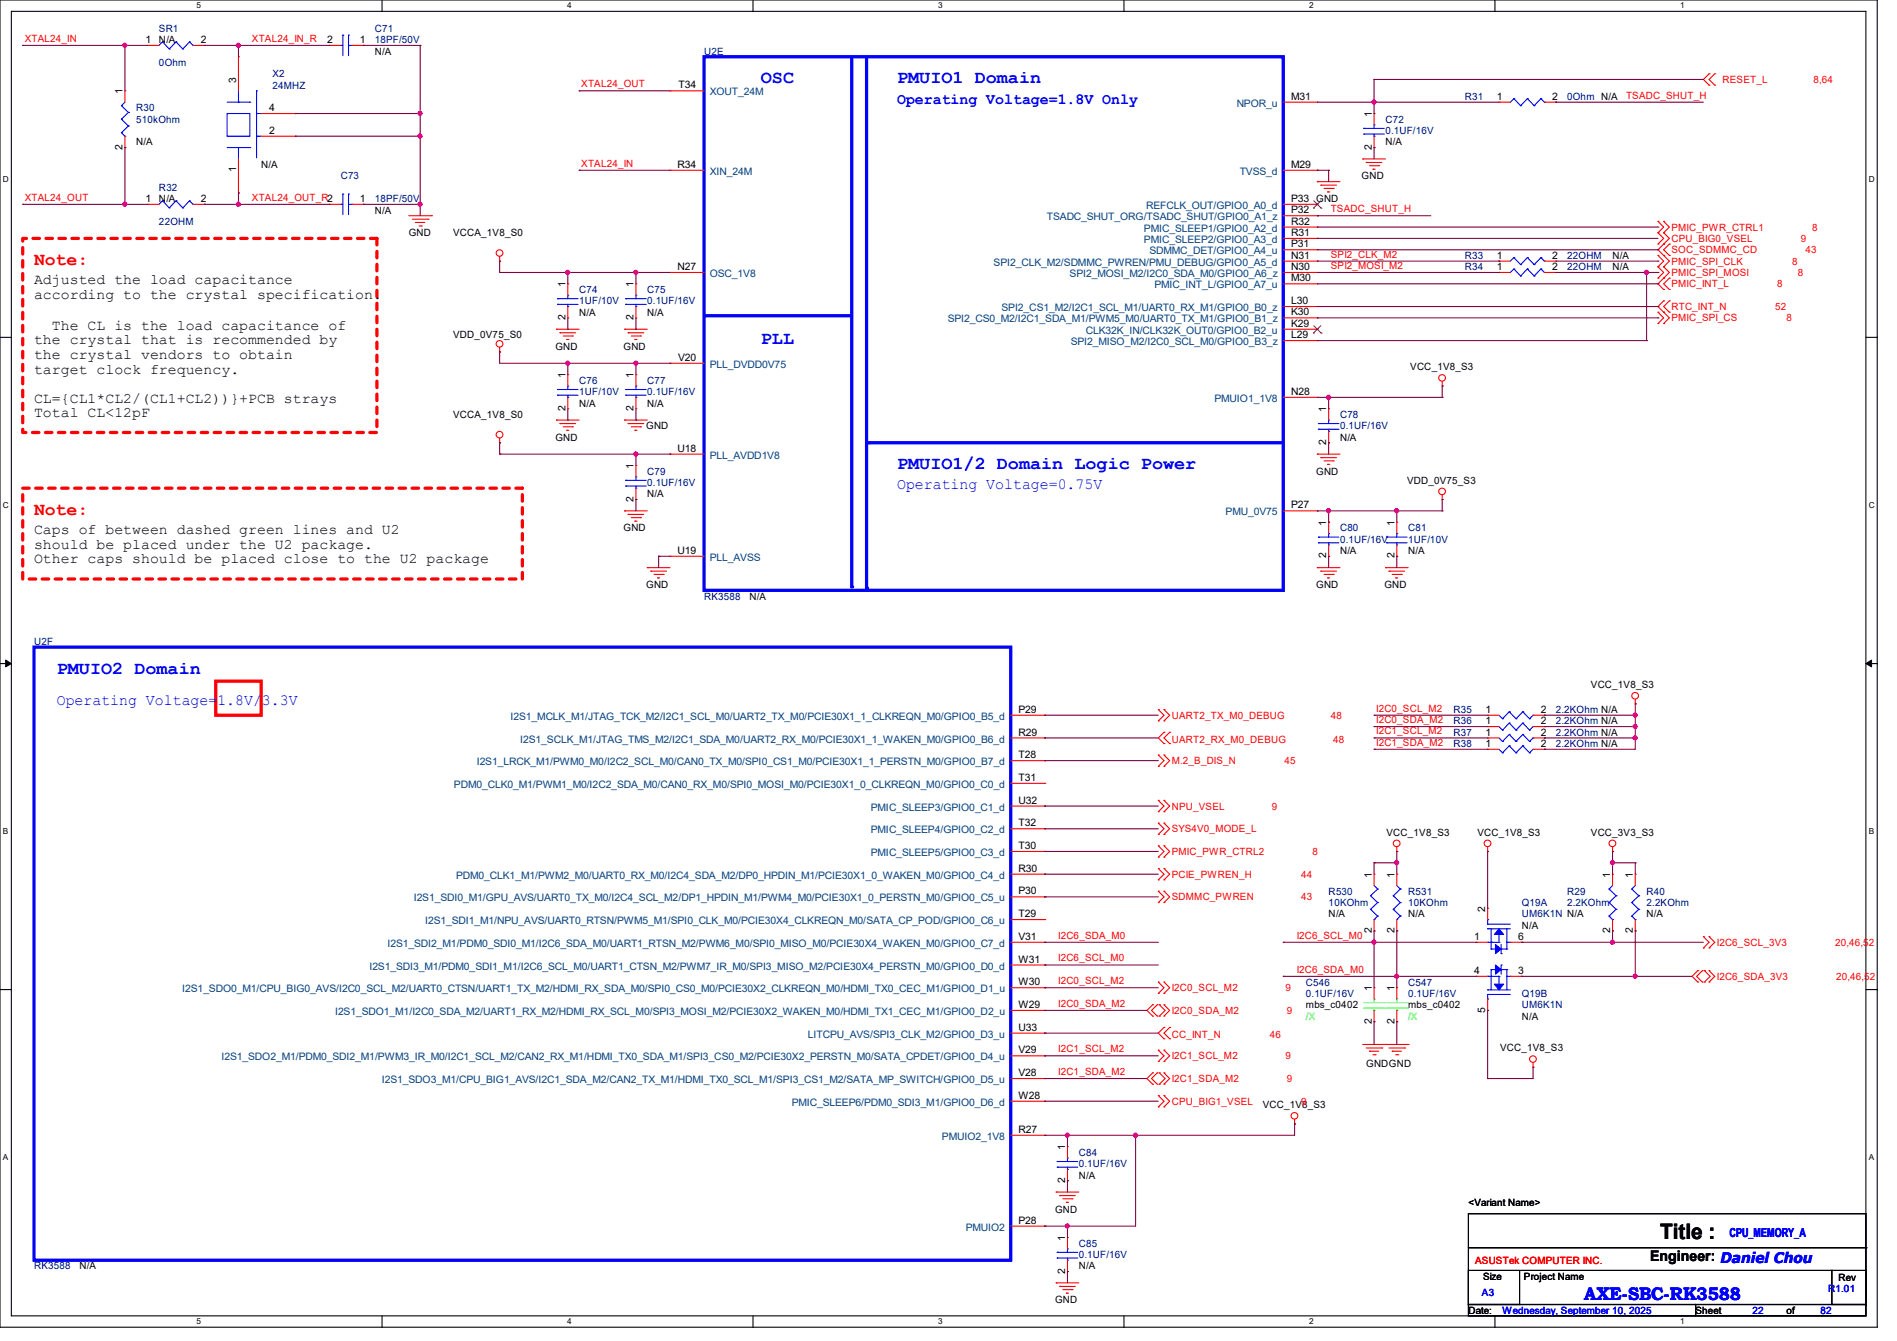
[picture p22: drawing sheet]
<svg xmlns="http://www.w3.org/2000/svg" width="297mm" height="210mm" viewBox="0 0 297 210" stroke-linecap="round" stroke-linejoin="round" font-family="sans-serif">
<defs><g id="words">
<text font-size="3.3" x="259.9" y="194.1">Title :</text>
<g font-size="2.8" fill="#00f">
<text x="119.1" y="13">OSC</text>
<text x="140.5" y="13">PMUIO1 Domain</text>
<text x="119.1" y="53.9">PLL</text>
<text x="140.5" y="73.5">PMUIO1/2 Domain Logic Power</text>
<text x="8.9" y="105.5">PMUIO2 Domain</text>
<text x="248" y="203.6">AXE-SBC-RK3588</text>
</g>
<g font-size="2.8" fill="#f00">
<text x="5.3" y="41.5">Note:</text>
<text x="5.3" y="80.6">Note:</text>
</g>
<g font-size="2.5" fill="#00f">
<text x="140.5" y="16.2">Operating Voltage=1.8V Only</text>
<text x="140.5" y="76.6">Operating Voltage=0.75V</text>
<text x="8.9" y="110.4">Operating Voltage=1.8V/3.3V</text>
</g>
<g font-size="2.3">
<text x="5.3" y="44.5">Adjusted the load capacitance</text>
<text x="5.3" y="46.8">according to the crystal specification.</text>
<text x="5.3" y="53.9">the crystal that is recommended by</text>
<text x="8.1" y="51.6">The CL is the load capacitance of</text>
<text x="5.3" y="56.2">the crystal vendors to obtain</text>
<text x="5.3" y="58.5">target clock frequency.</text>
<text x="5.3" y="63.1">CL={CL1*CL2/(CL1+CL2))}+PCB strays</text>
<text x="5.3" y="65.4">Total CL&lt;12pF</text>
<text x="5.3" y="83.7">Caps of between dashed green lines and U2</text>
<text x="5.3" y="85.9">should be placed under the U2 package.</text>
<text x="5.3" y="88.2">Other caps should be placed close to the U2 package</text>
<text x="258.4" y="197.5">Engineer: Daniel Chou</text>
</g>
<text font-size="1.9" fill="#00f" x="270.8" y="193.7">CPU_MEMORY_A</text>
<g font-size="1.6" fill="#000080">
<text x="24.9" y="5">SR1</text>
<text x="58.7" y="5">C71</text>
<text x="24.9" y="10.3">0Ohm</text>
<text x="58.7" y="6.8">18PF/50V</text>
<text x="110.2" y="8.6">U2E</text>
<text x="21.3" y="17.4">R30</text>
<text x="42.7" y="12.1">X2</text>
<text x="42.7" y="13.9">24MHZ</text>
<text x="229.4" y="15.7">R31</text>
<text x="245.4" y="15.7">0Ohm N/A</text>
<text x="21.3" y="19.2">510kOhm</text>
<text x="216.9" y="19.2">C72</text>
<text x="216.9" y="21">0.1UF/16V</text>
<text x="24.9" y="29.9">R32</text>
<text x="53.3" y="28.1">C73</text>
<text x="24.9" y="35.2">22OHM</text>
<text x="58.7" y="31.7">18PF/50V</text>
<text x="229.4" y="40.6">R33</text>
<text x="245.4" y="40.6">22OHM</text>
<text x="90.7" y="45.9">C74</text>
<text x="90.7" y="47.7">1UF/10V</text>
<text x="101.3" y="45.9">C75</text>
<text x="101.3" y="47.7">0.1UF/16V</text>
<text x="229.4" y="42.3">R34</text>
<text x="245.4" y="42.3">22OHM</text>
<text x="90.7" y="60.1">C76</text>
<text x="90.7" y="61.9">1UF/10V</text>
<text x="101.3" y="60.1">C77</text>
<text x="101.3" y="61.9">0.1UF/16V</text>
<text x="209.8" y="65.4">C78</text>
<text x="209.8" y="67.2">0.1UF/16V</text>
<text x="101.3" y="74.3">C79</text>
<text x="101.3" y="76.1">0.1UF/16V</text>
<text x="209.8" y="83.2">C80</text>
<text x="220.5" y="83.2">C81</text>
<text x="209.8" y="85">0.1UF/16V</text>
<text x="220.5" y="85">1UF/10V</text>
<text x="110.2" y="93.9">RK3588</text>
<text x="5.3" y="101">U2F</text>
<text x="227.6" y="111.7">R35</text>
<text x="227.6" y="113.5">R36</text>
<text x="243.6" y="111.7">2.2KOhm N/A</text>
<text x="243.6" y="113.5">2.2KOhm N/A</text>
<text x="227.6" y="115.2">R37</text>
<text x="227.6" y="117">R38</text>
<text x="243.6" y="115.2">2.2KOhm N/A</text>
<text x="243.6" y="117">2.2KOhm N/A</text>
<text x="208" y="140.1">R530</text>
<text x="208" y="141.9">10KOhm</text>
<text x="220.5" y="140.1">R531</text>
<text x="220.5" y="141.9">10KOhm</text>
<text x="238.3" y="141.9">Q19A</text>
<text x="238.3" y="143.7">UM6K1N N/A</text>
<text x="245.4" y="140.1">R29</text>
<text x="245.4" y="141.9">2.2KOhm</text>
<text x="257.8" y="140.1">R40</text>
<text x="257.8" y="141.9">2.2KOhm</text>
<text x="204.5" y="154.3">C546</text>
<text x="220.5" y="154.3">C547</text>
<text x="204.5" y="156.1">0.1UF/16V</text>
<text x="220.5" y="156.1">0.1UF/16V</text>
<text x="238.3" y="156.1">Q19B</text>
<text x="238.3" y="157.9">UM6K1N</text>
<text x="168.9" y="181">C84</text>
<text x="168.9" y="182.8">0.1UF/16V</text>
<text x="168.9" y="195.2">C85</text>
<text x="168.9" y="197">0.1UF/16V</text>
<text x="5.3" y="198.8">RK3588</text>
</g>
<g font-size="1.6" fill="#f00">
<text x="3.9" y="6.6">XTAL24_IN</text>
<text x="39.5" y="6.6">XTAL24_IN_R</text>
<text x="91" y="13.7">XTAL24_OUT</text>
<text x="254.6" y="15.5">TSADC_SHUT_H</text>
<text x="269.7" y="13">RESET_L</text>
<text x="283.9" y="13">8,64</text>
<text x="91" y="26.1">XTAL24_IN</text>
<text x="3.9" y="31.5">XTAL24_OUT</text>
<text x="39.5" y="31.5">XTAL24_OUT_R2</text>
<text x="208.4" y="33.2">TSADC_SHUT_H</text>
<text x="208.4" y="40.3">SPI2_CLK_M2</text>
<text x="261.7" y="36.1">PMIC_PWR_CTRL1</text>
<text x="261.7" y="37.9">CPU_BIG0_VSEL</text>
<text x="261.7" y="41.4">PMIC_SPI_CLK</text>
<text x="261.7" y="39.7">SOC_SDMMC_CD</text>
<text x="280.6" y="41.4">8</text>
<text x="282" y="37.9">9</text>
<text x="282.7" y="39.7">43</text>
<text x="283.8" y="36.1">8</text>
<text x="208.4" y="42.1">SPI2_MOSI_M2</text>
<text x="261.7" y="43.2">PMIC_SPI_MOSI</text>
<text x="261.7" y="45">PMIC_INT_L</text>
<text x="278.3" y="45">8</text>
<text x="281.5" y="43.2">8</text>
<text x="261.7" y="50.3">PMIC_SPI_CS</text>
<text x="261.7" y="48.6">RTC_INT_N</text>
<text x="277.9" y="48.6">52</text>
<text x="279.7" y="50.3">8</text>
<text x="183.5" y="112.6">UART2_TX_M0_DEBUG</text>
<text x="208.4" y="112.6">48</text>
<text x="215.5" y="111.5">I2C0_SCL_M2</text>
<text x="215.5" y="113.2">I2C0_SDA_M2</text>
<text x="183.5" y="116.3">UART2_RX_M0_DEBUG</text>
<text x="183.5" y="119.7">M.2_B_DIS_N</text>
<text x="201.1" y="119.7">45</text>
<text x="208.7" y="116.3">48</text>
<text x="215.5" y="116.8">I2C1_SDA_M2</text>
<text x="215.5" y="115">I2C1_SCL_M2</text>
<text x="183.5" y="126.8">NPU_VSEL</text>
<text x="183.5" y="130.3">SYS4V0_MODE_L</text>
<text x="199.1" y="126.8">9</text>
<text x="183.5" y="133.9">PMIC_PWR_CTRL2</text>
<text x="183.5" y="137.5">PCIE_PWREN_H</text>
<text x="203.7" y="137.5">44</text>
<text x="205.5" y="133.9">8</text>
<text x="183.5" y="141">SDMMC_PWREN</text>
<text x="203.7" y="141">43</text>
<text x="165.7" y="147">I2C6_SDA_M0</text>
<text x="203" y="147">I2C6_SCL_M0</text>
<text x="268.8" y="148.1">I2C6_SCL_3V3</text>
<text x="287.3" y="148.1">20,46,52</text>
<text x="165.7" y="150.6">I2C6_SCL_M0</text>
<text x="165.7" y="154.1">I2C0_SCL_M2</text>
<text x="183.5" y="155.2">I2C0_SCL_M2</text>
<text x="201.3" y="155.2">9</text>
<text x="203" y="152.4">I2C6_SDA_M0</text>
<text x="268.8" y="153.5">I2C6_SDA_3V3</text>
<text x="287.5" y="153.5">20,46,52</text>
<text x="165.7" y="157.7">I2C0_SDA_M2</text>
<text x="183.5" y="158.8">I2C0_SDA_M2</text>
<text x="201.5" y="158.8">9</text>
<text x="165.7" y="164.8">I2C1_SCL_M2</text>
<text x="183.5" y="165.9">I2C1_SCL_M2</text>
<text x="183.5" y="162.5">CC_INT_N</text>
<text x="198.8" y="162.5">46</text>
<text x="201.3" y="165.9">9</text>
<text x="165.7" y="168.4">I2C1_SDA_M2</text>
<text x="183.5" y="173">CPU_BIG1_VSEL</text>
<text x="183.5" y="169.5">I2C1_SDA_M2</text>
<text x="201.5" y="169.5">9</text>
<text x="203.7" y="173">9</text>
<text x="231" y="197.9">ASUSTek COMPUTER INC.</text>
</g>
<g font-size="1.6">
<text x="22.8" y="6.7">1</text>
<text x="24.9" y="6.8">N/A</text>
<text x="31.5" y="6.7">2</text>
<text x="51.2" y="6.7">2</text>
<text x="56.3" y="6.7">1</text>
<text x="58.7" y="8.6">N/A</text>
<text x="19.2" y="14.8" transform="rotate(-90 19.2 14.8)">1</text>
<text x="37" y="13" transform="rotate(-90 37 13)">3</text>
<text x="42.1" y="17.4">4</text>
<text x="106.3" y="13.8">T34</text>
<text x="202.1" y="15.6">M31</text>
<text x="234.4" y="15.6">1</text>
<text x="243" y="15.6">2</text>
<text x="19.2" y="23.5" transform="rotate(-90 19.2 23.5)">2</text>
<text x="21.3" y="22.8">N/A</text>
<text x="42.1" y="21">2</text>
<text x="214.8" y="23.5" transform="rotate(-90 214.8 23.5)">2</text>
<text x="214.8" y="18.3" transform="rotate(-90 214.8 18.3)">1</text>
<text x="216.9" y="22.8">N/A</text>
<text x="37" y="27" transform="rotate(-90 37 27)">1</text>
<text x="40.9" y="26.3">N/A</text>
<text x="106.1" y="26.3">R34</text>
<text x="202.1" y="26.3">M29</text>
<text x="213.2" y="28.1">GND</text>
<text x="22.8" y="31.6">1</text>
<text x="24.9" y="31.7">N/A</text>
<text x="31.5" y="31.6">2</text>
<text x="56.3" y="31.6">1</text>
<text x="58.7" y="33.4">N/A</text>
<text x="202.1" y="33.4">P32</text>
<text x="202.1" y="31.6">P33 GND</text>
<text x="202.1" y="35.2">R32</text>
<text x="64" y="37">GND</text>
<text x="71" y="37">VCCA_1V8_S0</text>
<text x="202.1" y="40.5">N31</text>
<text x="202.1" y="38.7">P31</text>
<text x="202.1" y="37">R31</text>
<text x="234.4" y="40.5">1</text>
<text x="243" y="40.5">2</text>
<text x="252.5" y="40.6">N/A</text>
<text x="88.5" y="45" transform="rotate(-90 88.5 45)">1</text>
<text x="99.2" y="45" transform="rotate(-90 99.2 45)">1</text>
<text x="106.1" y="42.3">N27</text>
<text x="202.1" y="47.6">L30</text>
<text x="202.1" y="44.1">M30</text>
<text x="202.1" y="42.3">N30</text>
<text x="234.4" y="42.3">1</text>
<text x="243" y="42.3">2</text>
<text x="252.5" y="42.3">N/A</text>
<text x="71" y="53">VDD_0V75_S0</text>
<text x="88.5" y="50.1" transform="rotate(-90 88.5 50.1)">2</text>
<text x="90.7" y="49.4">N/A</text>
<text x="99.2" y="50.1" transform="rotate(-90 99.2 50.1)">2</text>
<text x="101.3" y="49.4">N/A</text>
<text x="202.1" y="51.2">K29</text>
<text x="202.1" y="49.4">K30</text>
<text x="202.1" y="53">L29</text>
<text x="87" y="54.8">GND</text>
<text x="88.5" y="59.2" transform="rotate(-90 88.5 59.2)">1</text>
<text x="97.6" y="54.8">GND</text>
<text x="99.2" y="59.2" transform="rotate(-90 99.2 59.2)">1</text>
<text x="106.2" y="56.5">V20</text>
<text x="220.8" y="58">VCC_1V8_S3</text>
<text x="71" y="65.4">VCCA_1V8_S0</text>
<text x="88.5" y="64.3" transform="rotate(-90 88.5 64.3)">2</text>
<text x="90.7" y="63.7">N/A</text>
<text x="99.2" y="64.3" transform="rotate(-90 99.2 64.3)">2</text>
<text x="101.3" y="63.7">N/A</text>
<text x="202.1" y="61.8">N28</text>
<text x="207.6" y="64.6" transform="rotate(-90 207.6 64.6)">1</text>
<text x="87" y="69">GND</text>
<text x="101.2" y="67.2">GND</text>
<text x="106.1" y="70.7">U18</text>
<text x="207.6" y="69.7" transform="rotate(-90 207.6 69.7)">2</text>
<text x="209.8" y="69">N/A</text>
<text x="99.2" y="73.4" transform="rotate(-90 99.2 73.4)">1</text>
<text x="101.3" y="77.9">N/A</text>
<text x="206.1" y="74.3">GND</text>
<text x="220.3" y="75.8">VDD_0V75_S3</text>
<text x="97.6" y="83.2">GND</text>
<text x="99.2" y="78.6" transform="rotate(-90 99.2 78.6)">2</text>
<text x="202.1" y="79.6">P27</text>
<text x="207.6" y="82.3" transform="rotate(-90 207.6 82.3)">1</text>
<text x="218.3" y="82.3" transform="rotate(-90 218.3 82.3)">1</text>
<text x="106.1" y="86.7">U19</text>
<text x="207.6" y="87.5" transform="rotate(-90 207.6 87.5)">2</text>
<text x="209.8" y="86.8">N/A</text>
<text x="218.3" y="87.5" transform="rotate(-90 218.3 87.5)">2</text>
<text x="220.5" y="86.8">N/A</text>
<text x="101.2" y="92.1">GND</text>
<text x="117.3" y="93.9">N/A</text>
<text x="206.1" y="92.1">GND</text>
<text x="216.7" y="92.1">GND</text>
<text x="249.1" y="107.8">VCC_1V8_S3</text>
<text x="159.5" y="111.6">P29</text>
<text x="232.6" y="111.6">1</text>
<text x="232.6" y="113.4">1</text>
<text x="241.3" y="111.6">2</text>
<text x="241.3" y="113.4">2</text>
<text x="159.5" y="115.2">R29</text>
<text x="159.5" y="118.7">T28</text>
<text x="232.6" y="115.2">1</text>
<text x="232.6" y="117">1</text>
<text x="241.3" y="115.2">2</text>
<text x="241.3" y="117">2</text>
<text x="159.5" y="122.3">T31</text>
<text x="159.5" y="125.9">U32</text>
<text x="159.5" y="129.4">T32</text>
<text x="217.1" y="130.9">VCC_1V8_S3</text>
<text x="231.3" y="130.9">VCC_1V8_S3</text>
<text x="249.1" y="130.9">VCC_3V3_S3</text>
<text x="159.5" y="136.5">R30</text>
<text x="159.5" y="133">T30</text>
<text x="214.8" y="137.5" transform="rotate(-90 214.8 137.5)">1</text>
<text x="218.3" y="137.5" transform="rotate(-90 218.3 137.5)">1</text>
<text x="252.1" y="137.5" transform="rotate(-90 252.1 137.5)">1</text>
<text x="255.7" y="137.5" transform="rotate(-90 255.7 137.5)">1</text>
<text x="159.5" y="140.1">P30</text>
<text x="159.5" y="143.6">T29</text>
<text x="208" y="143.7">N/A</text>
<text x="220.5" y="143.7">N/A</text>
<text x="232.5" y="142.8" transform="rotate(-90 232.5 142.8)">2</text>
<text x="257.8" y="143.7">N/A</text>
<text x="159.5" y="147.2">V31</text>
<text x="214.8" y="146.1" transform="rotate(-90 214.8 146.1)">2</text>
<text x="218.3" y="146.1" transform="rotate(-90 218.3 146.1)">2</text>
<text x="230.8" y="147.2">1</text>
<text x="237.7" y="147.2">6</text>
<text x="238.3" y="145.5">N/A</text>
<text x="252.1" y="146.1" transform="rotate(-90 252.1 146.1)">2</text>
<text x="255.7" y="146.1" transform="rotate(-90 255.7 146.1)">2</text>
<text x="159.5" y="154.3">W30</text>
<text x="159.5" y="150.8">W31</text>
<text x="214.8" y="155.2" transform="rotate(-90 214.8 155.2)">1</text>
<text x="218.3" y="155.2" transform="rotate(-90 218.3 155.2)">1</text>
<text x="230.8" y="152.5">4</text>
<text x="237.7" y="152.5">3</text>
<text x="159.5" y="161.4">U33</text>
<text x="159.5" y="157.9">W29</text>
<text x="204.5" y="157.9">mbs_c0402</text>
<text x="214.8" y="160.4" transform="rotate(-90 214.8 160.4)">2</text>
<text x="218.3" y="160.4" transform="rotate(-90 218.3 160.4)">2</text>
<text x="220.5" y="157.9">mbs_c0402</text>
<text x="232.5" y="158.6" transform="rotate(-90 232.5 158.6)">5</text>
<text x="238.3" y="159.7">N/A</text>
<text x="159.5" y="165">V29</text>
<text x="213.9" y="167.1">GNDGND</text>
<text x="234.9" y="164.7">VCC_1V8_S3</text>
<text x="159.5" y="168.5">V28</text>
<text x="159.5" y="172.1">W28</text>
<text x="197.7" y="173.6">VCC_1V8_S3</text>
<text x="159.5" y="177.4">R27</text>
<text x="166.8" y="185.2" transform="rotate(-90 166.8 185.2)">2</text>
<text x="166.8" y="180.1" transform="rotate(-90 166.8 180.1)">1</text>
<text x="168.9" y="184.6">N/A</text>
<text x="159.5" y="191.6">P28</text>
<text x="165.2" y="189.9">GND</text>
<text x="229.9" y="188.8">&lt;Variant Name&gt;</text>
<text x="166.8" y="194.3" transform="rotate(-90 166.8 194.3)">1</text>
<text x="12.4" y="198.8">N/A</text>
<text x="166.8" y="199.5" transform="rotate(-90 166.8 199.5)">2</text>
<text x="168.9" y="198.8">N/A</text>
<text x="232.2" y="200.4">Size</text>
<text x="238.6" y="200.4">Project Name</text>
<text x="287.9" y="200.6">Rev</text>
<text x="165.2" y="204.1">GND</text>
<text x="229.9" y="205.7">Date:</text>
<text x="265.5" y="205.7">Sheet</text>
<text x="279.7" y="205.7">of</text>
</g>
<g font-size="1.6" fill="#004080">
<text x="111.1" y="14.9">XOUT_24M</text>
<text x="193.6" y="16.7">NPOR_u</text>
<text x="111.1" y="27.4">XIN_24M</text>
<text x="194.1" y="27.4">TVSS_d</text>
<text x="163.9" y="34.5">TSADC_SHUT_ORG/TSADC_SHUT/GPIO0_A1_z</text>
<text x="179.4" y="32.7">REFCLK_OUT/GPIO0_A0_d</text>
<text x="155.6" y="41.6">SPI2_CLK_M2/SDMMC_PWREN/PMU_DEBUG/GPIO0_A5_d</text>
<text x="179.1" y="38.1">PMIC_SLEEP2/GPIO0_A3_d</text>
<text x="179.1" y="36.3">PMIC_SLEEP1/GPIO0_A2_d</text>
<text x="180" y="39.8">SDMMC_DET/GPIO0_A4_u</text>
<text x="111.1" y="43.4">OSC_1V8</text>
<text x="167.5" y="43.4">SPI2_MOSI_M2/I2C0_SDA_M0/GPIO0_A6_z</text>
<text x="180.8" y="45.2">PMIC_INT_L/GPIO0_A7_u</text>
<text x="148.4" y="50.5">SPI2_CS0_M2/I2C1_SDA_M1/PWM5_M0/UART0_TX_M1/GPIO0_B1_z</text>
<text x="156.8" y="48.7">SPI2_CS1_M2/I2C1_SCL_M1/UART0_RX_M1/GPIO0_B0_z</text>
<text x="170" y="52.3">CLK32K_IN/CLK32K_OUT0/GPIO0_B2_u</text>
<text x="111.1" y="57.6">PLL_DVDD0V75</text>
<text x="167.6" y="54.1">SPI2_MISO_M2/I2C0_SCL_M0/GPIO0_B3_z</text>
<text x="190.2" y="63">PMUIO1_1V8</text>
<text x="111.1" y="71.8">PLL_AVDD1V8</text>
<text x="191.9" y="80.7">PMU_0V75</text>
<text x="111.1" y="87.8">PLL_AVSS</text>
<text x="79.9" y="112.7">I2S1_MCLK_M1/JTAG_TCK_M2/I2C1_SCL_M0/UART2_TX_M0/PCIE30X1_1_CLKREQN_M0/GPIO0_B5_d</text>
<text x="74.6" y="119.8">I2S1_LRCK_M1/PWM0_M0/I2C2_SCL_M0/CAN0_TX_M0/SPI0_CS1_M0/PCIE30X1_1_PERSTN_M0/GPIO0_B7_d</text>
<text x="81.4" y="116.3">I2S1_SCLK_M1/JTAG_TMS_M2/I2C1_SDA_M0/UART2_RX_M0/PCIE30X1_1_WAKEN_M0/GPIO0_B6_d</text>
<text x="71.1" y="123.4">PDM0_CLK0_M1/PWM1_M0/I2C2_SDA_M0/CAN0_RX_M0/SPI0_MOSI_M0/PCIE30X1_0_CLKREQN_M0/GPIO0_C0_d</text>
<text x="136.4" y="130.5">PMIC_SLEEP4/GPIO0_C2_d</text>
<text x="136.4" y="127">PMIC_SLEEP3/GPIO0_C1_d</text>
<text x="71.4" y="137.6">PDM0_CLK1_M1/PWM2_M0/UART0_RX_M0/I2C4_SDA_M2/DP0_HPDIN_M1/PCIE30X1_0_WAKEN_M0/GPIO0_C4_d</text>
<text x="136.4" y="134.1">PMIC_SLEEP5/GPIO0_C3_d</text>
<text x="64.8" y="141.2">I2S1_SDI0_M1/GPU_AVS/UART0_TX_M0/I2C4_SCL_M2/DP1_HPDIN_M1/PWM4_M0/PCIE30X1_0_PERSTN_M0/GPIO0_C5_u</text>
<text x="60.7" y="148.3">I2S1_SDI2_M1/PDM0_SDI0_M1/I2C6_SDA_M0/UART1_RTSN_M2/PWM6_M0/SPI0_MISO_M0/PCIE30X4_WAKEN_M0/GPIO0_C7_d</text>
<text x="66.5" y="144.7">I2S1_SDI1_M1/NPU_AVS/UART0_RTSN/PWM5_M1/SPI0_CLK_M0/PCIE30X4_CLKREQN_M0/SATA_CP_POD/GPIO0_C6_u</text>
<text x="28.5" y="155.4">I2S1_SDO0_M1/CPU_BIG0_AVS/I2C0_SCL_M2/UART0_CTSN/UART1_TX_M2/HDMI_RX_SDA_M0/SPI0_CS0_M0/PCIE30X2_CLKREQN_M0/HDMI_TX0_CEC_M1/GPIO0_D1_u</text>
<text x="57.8" y="151.9">I2S1_SDI3_M1/PDM0_SDI1_M1/I2C6_SCL_M0/UART1_CTSN_M2/PWM7_IR_M0/SPI3_MISO_M2/PCIE30X4_PERSTN_M0/GPIO0_D0_d</text>
<text x="52.5" y="159">I2S1_SDO1_M1/I2C0_SDA_M2/UART1_RX_M2/HDMI_RX_SCL_M0/SPI3_MOSI_M2/PCIE30X2_WAKEN_M0/HDMI_TX1_CEC_M1/GPIO0_D2_u</text>
<text x="34.7" y="166.1">I2S1_SDO2_M1/PDM0_SDI2_M1/PWM3_IR_M0/I2C1_SCL_M2/CAN2_RX_M1/HDMI_TX0_SDA_M1/SPI3_CS0_M2/PCIE30X2_PERSTN_M0/SATA_CPDET/GPIO0_D4_u</text>
<text x="126.5" y="162.5">LITCPU_AVS/SPI3_CLK_M2/GPIO0_D3_u</text>
<text x="59.8" y="169.6">I2S1_SDO3_M1/CPU_BIG1_AVS/I2C1_SDA_M2/CAN2_TX_M1/HDMI_TX0_SCL_M1/SPI3_CS1_M2/SATA_MP_SWITCH/GPIO0_D5_u</text>
<text x="124" y="173.2">PMIC_SLEEP6/PDM0_SDI3_M1/GPIO0_D6_d</text>
<text x="147.5" y="178.5">PMUIO2_1V8</text>
<text x="151.2" y="192.7">PMUIO2</text>
</g>
<g font-size="1.6" fill="#0f0">
<text x="204.5" y="159.7">/X</text>
<text x="220.5" y="159.7">/X</text>
</g>
<g font-size="1.6" fill="#00f">
<text x="232" y="202.9">A3</text>
<text x="286.3" y="202.3">R1.01</text>
<text x="235.2" y="205.7">Wednesday, September 10, 2025</text>
<text x="274.4" y="205.7">22</text>
<text x="285" y="205.7">82</text>
</g>
<g font-size="1.3">
<text x="30.8" y="1.3">5</text>
<text x="88.8" y="1.3">4</text>
<text x="146.9" y="1.3">3</text>
<text x="205" y="1.3">2</text>
<text x="263.1" y="1.3">1</text>
<text x=".5" y="28.4">D</text>
<text x="292.6" y="28.4">D</text>
<text x=".5" y="79.5">C</text>
<text x="292.6" y="79.5">C</text>
<text x=".5" y="130.6">B</text>
<text x="292.6" y="130.6">B</text>
<text x=".5" y="181.7">A</text>
<text x="292.6" y="181.7">A</text>
<text x="30.8" y="207.4">5</text>
<text x="88.8" y="207.4">4</text>
<text x="146.9" y="207.4">3</text>
<text x="205" y="207.4">2</text>
<text x="263.1" y="207.4">1</text>
</g>
</g></defs>
<path d="M0 0h293.9v207.9h-293.9zM1.8 1.8h290.3v204.3h-290.3z" fill="none" stroke="#000" stroke-width=".17"/>
<g fill="#fff">
<path d="M30.8 .2h.7v1.4h-.7z"/>
<path d="M30.8 206.2h.7v1.4h-.7z"/>
</g>
<path d="M59.8 0v1.8M59.8 206.1v1.8" fill="none" stroke="#000" stroke-width=".17"/>
<g fill="#fff">
<path d="M88.8 .2h.7v1.4h-.7z"/>
<path d="M88.8 206.2h.7v1.4h-.7z"/>
</g>
<path d="M117.9 0v1.8M117.9 206.1v1.8" fill="none" stroke="#000" stroke-width=".17"/>
<g fill="#fff">
<path d="M146.9 .2h.7v1.4h-.7z"/>
<path d="M146.9 206.2h.7v1.4h-.7z"/>
</g>
<path d="M176 0v1.8M176 206.1v1.8" fill="none" stroke="#000" stroke-width=".17"/>
<g fill="#fff">
<path d="M205 .2h.7v1.4h-.7z"/>
<path d="M205 206.2h.7v1.4h-.7z"/>
</g>
<path d="M234.1 0v1.8M234.1 206.1v1.8" fill="none" stroke="#000" stroke-width=".17"/>
<g fill="#fff">
<path d="M263.1 .2h.6v1.4h-.6z"/>
<path d="M263.1 206.2h.6v1.4h-.6z"/>
<path d="M.5 27.3h.9v1.4h-.9z"/>
<path d="M292.6 27.3h.9v1.4h-.9z"/>
<path d="M.5 78.4h.9v1.4h-.9z"/>
<path d="M292.6 78.4h.9v1.4h-.9z"/>
</g>
<path d="M0 52.8h1.8M292.1 52.8h1.8" fill="none" stroke="#000" stroke-width=".17"/>
<g fill="#fff">
<path d="M.5 129.5h.8v1.4h-.8z"/>
<path d="M292.6 129.5h.8v1.4h-.8z"/>
</g>
<path d="M0 103.9h1.8M292.1 103.9h1.8" fill="none" stroke="#000" stroke-width=".17"/>
<path d="M.9 103.4l.9 .5-.9 .5zM292.1 103.9l.9-.5v1z" fill="#000" stroke="#000" stroke-width=".16"/>
<g fill="#fff">
<path d="M.5 180.5h.8v1.4h-.8z"/>
<path d="M292.6 180.5h.8v1.4h-.8z"/>
</g>
<path d="M0 155h1.8M292.1 155h1.8M229.9 190.1h62.2v14.2h-62.2zM229.9 199h8v5.3h-8zM229.9 195.4h62.2M238.1 199h48.7M286.8 199h5.3v5.3h-5.3zM286.8 199h.1M292.1 195.4h.1M229.9 204.3h35.6v1.8h-35.6zM265.5 204.3h26.6v1.8h-26.6z" fill="none" stroke="#000" stroke-width=".17"/>
<path d="M3.6 37.3h55.4v30.4h-55.4zM3.6 76.5h78.2v14.2h-78.2z" fill="none" stroke="#f00" stroke-width=".51" stroke-dasharray="1 1"/>
<path d="M33.8 106.7h7.1v5.3h-7.1z" fill="none" stroke="#f00" stroke-width=".51"/>
<g fill="none" stroke="#f00" stroke-width=".17">
<path d="M37.3 8.9h.1M37.3 8.9v5.3M40.9 17.8h5.3M46.2 17.8h.1M215.1 17.8h.1M215.1 17.8v1.8M234.7 16h.1M234.7 16h1.8M241.8 16h1.8M243.6 16h.1M267.6 13.3h.1M267.6 11.6h.1"/>
<path d="M267.6 11.6l-.9 .8 .9 .9M268.5 11.6h.1M268.5 13.3h.1M268.5 11.6l-.9 .8 .9 .9M23.1 32h.1M23.1 32h1.8M30.2 32h1.8M32 32h.1M37.3 30.2h.1M37.3 24.9v5.3M40.9 21.3h5.3M46.2 21.3h.1"/>
<path d="M51.6 32h.1M51.6 32h1.7M55.1 32h1.8M56.9 32h.1M64 33.8h3.6M64.6 34.3h2.4M65.1 34.8h.1M65.1 34.8h1.4M65.6 35.4h.4M66 35.4h.1M67 34.3h.1M67.6 33.8h.1"/>
<path d="M206.2 28.4h.1M206.2 28.4h3.6M206.8 29h.1M206.8 29h2.5M207.3 29.5h1.4M207.9 30.1h.1M207.9 30.1h.3M208.7 29.5h.1M213.4 24.9h.1M213.4 24.9h3.5M213.9 25.4h.1M213.9 25.4h2.5"/>
<path d="M214.4 26h1.5M215 26.5h.1M215 26.5h.3M215.1 23.1h.1M215.1 21.3v1.8M215.9 26h.1M259.6 36.4h.1M259.6 34.7h.1M259.6 38.2h.1M259.6 34.7l.9 .9-.9 .8M259.6 36.4l.9 .9-.9 .9M260.5 36.4h.1"/>
<path d="M260.5 34.7h.1M260.5 38.2h.1M260.5 34.7l.9 .9-.9 .8M260.5 36.4l.9 .9-1.8 1.8 1.8 1.8-.9 .9M261.4 38.2h.1M261.4 38.2l-.9 .9 .9 .9M78.2 40.9h.1M78.2 55.1h.1M78.2 40.2v.7M78.2 54.4v.7M87.1 51.6h.1M87.1 51.6h3.6"/>
<path d="M87.7 52.1h.1M87.7 52.1h2.4M88.2 52.6h1.4M88.7 53.2h.1M88.7 53.2h.4M89.6 52.6h.1M97.8 51.6h.1M97.8 51.6h3.5M98.3 52.1h.1M98.3 52.1h2.5M98.8 52.6h1.5M99.4 53.2h.1"/>
<path d="M99.4 53.2h.3M99.6 44.4h.1M99.6 49.8h.1M99.6 44.4v1.8M99.6 48v1.8M100.3 52.6h.1M225.8 59.7v.8M259.6 41.8h.1M259.6 40h.1M259.6 50.7h.1M259.6 48.9h.1M259.6 43.6h.1"/>
<path d="M259.6 40l.9 .9-.9 .9M259.6 48.9l.9 .9-.9 .9M259.6 41.8l.9 .9-.9 .9M260.5 41.8h.1M260.5 40h.1M260.5 50.7h.1M260.5 48.9h.1M260.5 43.6h.1M260.5 45.3h.1M260.5 47.1h.1M260.5 47.1l-.9 .9 1.8 1.8-.9 .9M260.5 41.8l.9 .9-1.8 1.7 .9 .9"/>
<path d="M261.4 43.6h.1M261.4 45.3h.1M261.4 40h.1M261.4 47.1h.1M261.4 48.9h.1M261.4 43.6l-.9 .8 .9 .9M261.4 47.1l-.9 .9 .9 .9M78.2 69.3h.1M78.2 68.6v.7M87.1 65.8h.1M87.1 65.8h3.6M87.7 66.3h.1"/>
<path d="M87.7 66.3h2.4M88.2 66.8h1.4M88.7 67.4h.1M88.7 67.4h.4M89.6 66.8h.1M97.8 65.8h.1M97.8 65.8h3.5M98.3 66.3h.1M98.3 66.3h2.5M98.8 66.8h1.5M99.4 67.4h.1M99.4 67.4h.3"/>
<path d="M99.6 72.9h.1M99.6 78.2h.1M99.6 72.9v1.8M99.6 76.5v1.7M100.3 66.8h.1M206.2 71.1h.1M206.2 71.1h3.6M206.8 71.7h.1M206.8 71.7h2.5M207.3 72.2h1.4M207.9 72.7h.1M207.9 72.7h.3"/>
<path d="M208.7 72.2h.1M225.8 78.2h.1M225.8 60.5h.1M225.8 77.5v.7M97.8 80h.1M97.8 80h3.5M98.3 80.6h.1M98.3 80.6h2.5M98.8 81.1h1.5M99.4 81.6h.1M99.4 81.6h.3M100.3 81.1h.1"/>
<path d="M101.3 88.9h.1M101.3 88.9h3.6M101.9 89.5h.1M101.9 89.5h2.5M102.4 90h1.4M103 90.5h.1M103 90.5h.3M103.8 90h.1M206.2 88.9h.1M206.2 88.9h3.6M206.8 89.5h.1M206.8 89.5h2.5"/>
<path d="M207.3 90h1.4M207.9 90.5h.1M207.9 90.5h.3M208.7 90h.1M216.9 88.9h.1M216.9 88.9h3.6M217.5 89.5h.1M217.5 89.5h2.4M218 90h1.4M218.5 90.5h.1M218.5 90.5h.4M218.7 81.8h.1"/>
<path d="M218.7 87.1h.1M218.7 81.8v1.8M218.7 85.3v1.8M219.4 90h.1M158.2 112h5.4M158.2 115.6h5.4M158.2 119.1h5.4M163.6 112h.1M163.6 115.6h.1M163.6 119.1h.1M181.4 112.9h.1M181.4 111.1h.1"/>
<path d="M181.4 118.2h.1M181.4 118.2l.8 .9-.8 .9M181.4 111.1l.8 .9-.8 .9M182.2 112.9h.1M182.2 111.1h.1M182.2 116.5h.1M182.2 114.7h.1M182.2 118.2h.1M182.2 118.2l.9 .9-.9 .9M182.2 111.1l.9 .9-.9 .9M182.2 114.7l-.8 .9 .8 .9M183.1 114.7h.1"/>
<path d="M183.1 116.5h.1M183.1 114.7l-.9 .9 .9 .9M232.9 112h.1M232.9 112h1.8M240 112h1.8M241.8 112h.1M256 110.2h.1M256 109.5v.7M158.2 136.9h5.4M158.2 133.3h5.4M158.2 122.7h5.4M158.2 129.8h5.4"/>
<path d="M158.2 126.2h5.4M163.6 136.9h.1M163.6 133.3h.1M163.6 122.7h.1M163.6 129.8h.1M163.6 126.2h.1M181.4 127.1h.1M181.4 125.3h.1M181.4 130.7h.1M181.4 128.9h.1M181.4 134.2h.1M181.4 132.5h.1"/>
<path d="M181.4 120h.1M181.4 139.6h.1M181.4 137.8h.1M181.4 136h.1M181.4 125.3l.8 .9-.8 .9M181.4 128.9l.8 .9-.8 .9M181.4 132.5l.8 .8-.8 .9M181.4 139.6l.8 .9-.8 .9M181.4 136l.8 .9-.8 .9M182.2 127.1h.1M182.2 125.3h.1M182.2 130.7h.1"/>
<path d="M182.2 128.9h.1M182.2 134.2h.1M182.2 132.5h.1M182.2 120h.1M182.2 139.6h.1M182.2 137.8h.1M182.2 136h.1M182.2 125.3l.9 .9-.9 .9M182.2 128.9l.9 .9-.9 .9M182.2 132.5l.9 .8-.9 .9M182.2 139.6l.9 .9-.9 .9M182.2 136l.9 .9-.9 .9"/>
<path d="M215.1 136.9h.1M215.1 136.9v1.8M218.7 133.3h.1M218.7 136.9h.1M218.7 132.6v.7M218.7 136.9v1.8M232.9 133.3h.1M232.9 132.6v.7M252.5 133.3h.1M252.5 136.9h.1M252.5 132.6v.7M252.5 136.9v1.8"/>
<path d="M256 136.9h.1M256 136.9v1.8M158.2 140.5h5.4M158.2 144h5.4M158.2 147.6h5.4M158.2 158.2h5.4M158.2 154.7h5.4M158.2 151.1h5.4M163.6 140.5h.1M163.6 144h.1M163.6 147.6h.1M163.6 158.2h.1"/>
<path d="M163.6 154.7h.1M163.6 151.1h.1M180.5 159.1h.1M180.5 157.4h.1M180.5 157.4l-.9 .8 .9 .9M181.2 157.4h.1M181.2 159.1h.1M181.2 157.4l-.9 .8 .9 .9M181.4 155.6h.1M181.4 153.8h.1M181.4 141.4h.1M181.4 153.8l.8 .9-.8 .9"/>
<path d="M181.5 157.4h.1M181.5 159.1h.1M181.5 157.4l.9 .8-.9 .9M182.2 155.6h.1M182.2 153.8h.1M182.2 159.1h.1M182.2 157.4h.1M182.2 141.4h.1M182.2 153.8l.9 .9-.9 .9M182.2 157.4l.9 .8-.9 .9M215.1 145.8h.1M215.1 144v1.8"/>
<path d="M218.7 145.8h.1M218.7 144v1.8M231.1 152.9h.1M231.1 152.9h1.8M232.9 158.2h.1M232.9 156.5v1.7M236.5 152.9h1.8M238.3 152.9h.1M252.5 145.8h.1M252.5 144v1.8M256 145.8h.1M256 144v1.8"/>
<path d="M265.8 153.8h.1M265.8 152h.1M265.8 152l-.9 .9 .9 .9M266.5 152h.1M266.5 153.8h.1M266.5 152l-.9 .9 .9 .9M266.7 148.5h.1M266.7 146.7h.1M266.7 146.7l.9 .9-.9 .9M266.9 152h.1M266.9 153.8h.1M266.9 152l.9 .9-.9 .9"/>
<path d="M267.6 153.8h.1M267.6 152h.1M267.6 148.5h.1M267.6 146.7h.1M267.6 152l.9 .9-.9 .9M267.6 146.7l.9 .9-.9 .9M158.2 177.8h5.4M158.2 161.8h5.4M158.2 168.9h5.4M158.2 165.4h5.4M158.2 172.5h5.4M163.6 177.8h.1"/>
<path d="M163.6 161.8h.1M163.6 168.9h.1M163.6 165.4h.1M163.6 172.5h.1M180.5 169.8h.1M180.5 168h.1M180.5 168l-.9 .9 .9 .9M181.2 168h.1M181.2 169.8h.1M181.2 168l-.9 .9 .9 .9M181.4 173.4h.1M181.4 171.6h.1"/>
<path d="M181.4 166.2h.1M181.4 164.5h.1M181.4 171.6l.8 .9-.8 .9M181.4 164.5l.8 .9-.8 .8M181.5 168h.1M181.5 169.8h.1M181.5 168l.9 .9-.9 .9M182.2 173.4h.1M182.2 171.6h.1M182.2 166.2h.1M182.2 164.5h.1M182.2 169.8h.1"/>
<path d="M182.2 168h.1M182.2 162.7h.1M182.2 160.9h.1M182.2 171.6l.9 .9-.9 .9M182.2 164.5l.9 .9-.9 .8M182.2 168l.9 .9-.9 .9M182.2 160.9l-.8 .9 .8 .9M183.1 160.9h.1M183.1 162.7h.1M183.1 160.9l-.9 .9 .9 .9M202.7 176h.1M202.7 175.3v.7"/>
<path d="M213.4 163.6h7.1M213.9 164.1h2.5M214.4 164.6h.1M214.4 164.6h1.5M215 165.2h.3M215.3 165.2h.1M216.4 164.1h.1M216.9 163.6h.1M217.5 164.1h2.4M218 164.6h.1M218 164.6h1.4M218.5 165.2h.4"/>
<path d="M218.9 165.2h.1M219.9 164.1h.1M220.5 163.6h.1M240 167.1h.1M240 166.4v.7M158.2 192h5.4M163.6 192h.1M165.4 186.7h.1M165.4 186.7h3.5M165.9 187.2h.1M165.9 187.2h2.5M166.4 187.7h1.5"/>
<path d="M167 188.3h.1M167 188.3h.3M167.9 187.7h.1M165.4 200.9h.1M165.4 200.9h3.5M165.9 201.5h.1M165.9 201.5h2.5M166.4 202h1.5M167 202.5h.1M167 202.5h.3M167.9 202h.1"/>
<circle cx="78.2" cy="39.6" r=".52"/>
<circle cx="78.2" cy="53.8" r=".52"/>
<circle cx="225.8" cy="59.2" r=".52"/>
<circle cx="78.2" cy="68.1" r=".52"/>
<circle cx="225.8" cy="77" r=".52"/>
<circle cx="256" cy="109" r=".52"/>
<circle cx="218.7" cy="132.1" r=".52"/>
<circle cx="232.9" cy="132.1" r=".52"/>
<circle cx="252.5" cy="132.1" r=".52"/>
<circle cx="202.7" cy="174.8" r=".52"/>
<circle cx="240" cy="165.9" r=".52"/>
</g>
<g fill="none" stroke="#00f" stroke-width=".17">
<path d="M35.6 17.8h3.5v3.5h-3.5zM35.6 16h3.5M37.3 16h.1M37.3 14.2v1.8M39.1 16h.1M40.2 14.2h.1M40.2 17.8h.1M40.2 14.2v10.5M40.2 17.8h.7M215.1 19.6h.1M215.1 19.6v.5M237 15.5h.1"/>
<path d="M237 15.5l1.1 1.1M237 15.5l-.5 .5M238.1 16.6h.1M239.1 15.5h.1M239.1 15.5l1.1 1.1M239.1 15.5l-1 1.1M240.2 16.6h.1M241.3 15.5h.1M241.3 15.5l.5 .5M241.3 15.5l-1.1 1.1M241.8 16h.1M25.4 31.5h.1"/>
<path d="M25.4 31.5l1.1 1.1M25.4 31.5l-.5 .5M26.5 32.6h.1M27.6 31.5h.1M27.6 31.5l1 1.1M27.6 31.5l-1.1 1.1M28.6 32.6h.1M29.7 31.5h.1M29.7 31.5l.5 .5M29.7 31.5l-1.1 1.1M30.2 32h.1M35.6 23.1h3.5"/>
<path d="M37.3 23.1h.1M37.3 23.1v1.8M39.1 23.1h.1M40.2 21.3h.1M40.2 21.3h.7M53.3 32h.1M53.3 32h.4M53.7 30.4h.1M53.7 30.4v3.2M54.6 30.4h.1M54.6 30.4v3.2M54.6 32h.5"/>
<path d="M55.1 32h.1M213.5 20.1h.1M213.5 21h.1M213.5 20.1h3.2M213.5 21h3.2M215.1 21.3h.1M215.1 21v.3M98 46.8h.1M98 47.7h.1M98 46.8h3.2M98 47.7h3.2M99.6 46.2h.1"/>
<path d="M99.6 48h.1M99.6 46.2v.6M99.6 47.7v.3M98 75.2h.1M98 76.1h.1M98 75.2h3.2M98 76.1h3.2M99.6 74.7h.1M99.6 76.5h.1M99.6 74.7v.5M99.6 76.1v.4M217.1 84.1h.1"/>
<path d="M217.1 85h.1M217.1 84.1h3.2M217.1 85h3.2M218.7 83.6h.1M218.7 85.3h.1M218.7 83.6v.5M218.7 85v.3M234.7 112l.5 .6M235.2 112.6h.1M236.3 111.5h.1M236.3 111.5l-1.1 1.1M236.3 111.5l1.1 1.1"/>
<path d="M237.4 112.6h.1M238.4 111.5h.1M238.4 111.5l-1 1.1M238.4 111.5l1.1 1.1M239.5 112.6h.1M240 112h.1M240 112l-.5 .6M215.1 138.7l.6 .5M215.7 139.2h.1M215.7 139.2l-1.1 1.1M218.7 138.7l.5 .5M219.2 139.2h.1"/>
<path d="M219.2 139.2l-1.1 1.1M251.9 139.2h.1M251.9 139.2l1.1 1.1M252.5 138.7l-.6 .5M255.5 139.2h.1M255.5 139.2l1.1 1.1M256 138.7l-.5 .5M214.6 142.4h.1M214.6 140.3h.1M214.6 142.4l1.1 1.1M214.6 140.3l1.1 1.1M215.1 144h.1"/>
<path d="M215.7 143.5h.1M215.7 141.4h.1M215.7 143.5l-.6 .5M215.7 141.4l-1.1 1M218.1 142.4h.1M218.1 140.3h.1M218.1 142.4l1.1 1.1M218.1 140.3l1.1 1.1M218.7 144h.1M219.2 143.5h.1M219.2 141.4h.1M219.2 143.5l-.5 .5"/>
<path d="M219.2 141.4l-1.1 1M232.9 155h.1M232.9 155.7h.1M232.9 156.5h.1M232.9 152.9h.1M232.9 155h3.6M232.9 155.7h3.6M232.9 155.7v.8M232.9 152.9h1.8M233.5 152.9h.1M233.5 151.8h.1M233.5 151.8v3.2"/>
<path d="M233.5 151.8h.6M234.1 151.8h.1M234.7 152.9h.1M234.7 152.9v1.2M235 151.8h.1M235 151.1h.1M235 151.8h.9M235 151.1v1.5M235.9 152.9h.1M235.9 151.8h.1M235.9 151.8v3.2M235.9 152.9h.6"/>
<path d="M236.5 152.9h.1M251.9 143.5h.1M251.9 141.4h.1M251.9 143.5l.6 .5M251.9 141.4l1.1 1M252.5 144h.1M253 142.4h.1M253 140.3h.1M253 142.4l-1.1 1.1M253 140.3l-1.1 1.1M255.5 143.5h.1M255.5 141.4h.1"/>
<path d="M255.5 143.5l.5 .5M255.5 141.4l1.1 1M256 144h.1M256.6 142.4h.1M256.6 140.3h.1M256.6 142.4l-1.1 1.1M256.6 140.3l-1.1 1.1"/>
</g>
<path d="M133.3 9.2v82.7M5.3 101.3h152.9v96.1h-152.9z" fill="none" stroke="#00f" stroke-width=".51"/>
<g fill="#00f" stroke="#00f" stroke-width=".17">
<path d="M234 154.1h1.4l-.7 .9z" fill-rule="evenodd"/>
<path d="M234.1 151.1l.9 .7-.9 .8z" fill-rule="evenodd"/>
</g>
<circle cx="133.3" cy="91.9" r=".25" fill="#00f"/>
<path d="M110.4 49.4h22.8" fill="none" stroke="#00f" stroke-width=".51"/>
<circle cx="133.2" cy="49.4" r=".25" fill="#00f"/>
<path d="M136 69.3h64.7" fill="none" stroke="#00f" stroke-width=".51"/>
<circle cx="136" cy="69.3" r=".25" fill="#00f"/>
<path d="M135.7 9.1v83" fill="none" stroke="#00f" stroke-width=".51"/>
<circle cx="135.7" cy="92.1" r=".25" fill="#00f"/>
<path d="M110.2 8.9h90.7v83.6h-90.7z" fill="none" stroke="#00f" stroke-width=".51"/>
<g fill="none" stroke="#f00" stroke-width=".17">
<path d="M19.6 14.2h.1M19.6 14.2v1.8M23.1 7.1h.1M23.1 7.1h1.8M30.2 7.1h1.8M32 7.1h.1M51.6 7.1h.1M51.6 7.1h1.7M55.1 7.1h1.8M56.9 7.1h.1M104.9 14.2h.1M104.9 14.2h5.3"/>
<path d="M200.9 16h5.3M206.2 16h.1M19.6 23.1h.1M19.6 21.3v1.8M104.9 26.7h.1M104.9 26.7h5.3M200.9 39.1h5.3M200.9 33.8h5.3M200.9 32h5.3M200.9 37.3h5.3M200.9 35.6h5.3M200.9 26.7h5.3"/>
<path d="M206.2 39.1h.1M206.2 33.8h.1M206.2 32h.1M206.2 37.3h.1M206.2 35.6h.1M206.2 26.7h.1M88.9 44.4h.1M88.9 49.8h.1M88.9 58.7h.1M88.9 44.4v1.8M88.9 48v1.8M88.9 58.7v1.8"/>
<path d="M99.6 58.7h.1M99.6 58.7v1.8M104.9 42.7h.1M104.9 56.9h.1M104.9 42.7h5.3M104.9 56.9h5.3M200.9 51.6h5.3M200.9 49.8h5.3M200.9 53.3h5.3M200.9 48h5.3M200.9 44.4h5.3M200.9 42.7h5.3"/>
<path d="M200.9 40.9h5.3M206.2 51.6h.1M206.2 49.8h.1M206.2 53.3h.1M206.2 48h.1M206.2 44.4h.1M206.2 42.7h.1M206.2 40.9h.1M234.7 40.9h.1M234.7 42.7h.1M234.7 42.7h1.8M234.7 40.9h1.8"/>
<path d="M241.8 42.7h1.8M241.8 40.9h1.8M243.6 40.9h.1M243.6 42.7h.1M88.9 64h.1M88.9 62.2v1.8M99.6 64h.1M99.6 62.2v1.8M104.9 71.1h.1M104.9 71.1h5.3M200.9 62.2h5.3M206.2 62.2h.1"/>
<path d="M208 64h.1M208 69.3h.1M208 64v1.8M208 67.6v1.7M104.9 87.1h.1M104.9 87.1h5.3M200.9 80h5.3M206.2 80h.1M208 81.8h.1M208 87.1h.1M208 81.8v1.8M208 85.3v1.8"/>
<path d="M232.9 115.6h.1M232.9 113.8h.1M232.9 117.3h.1M232.9 115.6h1.8M232.9 113.8h1.8M232.9 117.3h1.8M240 115.6h1.8M240 113.8h1.8M240 117.3h1.8M241.8 115.6h.1M241.8 113.8h.1M241.8 117.3h.1"/>
<path d="M215.1 154.7h.1M215.1 154.7v1.8M215.1 158.2v1.8M218.7 154.7h.1M218.7 154.7v1.8M218.7 158.2v1.8M231.1 147.6h.1M231.1 147.6h1.8M232.9 142.2h.1M232.9 142.2v1.8M236.5 147.6h1.8M238.3 147.6h.1"/>
<path d="M167.1 179.6h.1M167.1 179.6v1.8M215.1 160h.1M218.7 160h.1M167.1 193.8h.1M167.1 199.1h.1M167.1 184.9h.1M167.1 183.1v1.8M167.1 193.8v1.8M167.1 197.4v1.7"/>
</g>
<path d="M205.7 32.6h.1M205.7 31.5l1.1 1.1M206.8 31.5l-1.1 1.1M206.8 32.6h.1M205.7 52.2h.1M205.7 51l1.1 1.2M206.8 51l-1.1 1.2M206.8 52.2h.1" fill="none" stroke="#804000" stroke-width=".16"/>
<g fill="none" stroke="#00f" stroke-width=".17">
<path d="M19 16.6h.1M19 18.7h.1M19 18.7l1.1 1M19 16.6l1.1 1M19.6 16l-.6 .6M20.1 19.7h.1M20.1 17.6h.1M20.1 19.7l-1.1 1.1M20.1 17.6l-1.1 1.1M25.4 6.6h.1M25.4 6.6l1.1 1.1M25.4 6.6l-.5 .5"/>
<path d="M26.5 7.7h.1M27.6 6.6h.1M27.6 6.6l1 1.1M27.6 6.6l-1.1 1.1M28.6 7.7h.1M29.7 6.6h.1M29.7 6.6l.5 .5M29.7 6.6l-1.1 1.1M30.2 7.1h.1M53.3 7.1h.1M53.3 7.1h.4M53.7 5.5h.1"/>
<path d="M53.7 5.5v3.2M54.6 5.5h.1M54.6 5.5v3.2M54.6 7.1h.5M55.1 7.1h.1M19 20.8h.1M19 20.8l.6 .5M19.6 21.3h.1M87.3 46.8h.1M87.3 47.7h.1M87.3 46.8h3.2M87.3 47.7h3.2"/>
<path d="M88.9 46.2h.1M88.9 48h.1M88.9 46.2v.6M88.9 47.7v.3M237 40.3h.1M237 42.1h.1M237 40.3l1.1 1.1M237 40.3l-.5 .6M237 42.1l1.1 1.1M237 42.1l-.5 .6M238.1 41.4h.1M238.1 43.2h.1"/>
<path d="M239.1 40.3h.1M239.1 42.1h.1M239.1 40.3l1.1 1.1M239.1 40.3l-1 1.1M239.1 42.1l1.1 1.1M239.1 42.1l-1 1.1M240.2 41.4h.1M240.2 43.2h.1M241.3 40.3h.1M241.3 42.1h.1M241.3 40.3l.5 .6M241.3 40.3l-1.1 1.1"/>
<path d="M241.3 42.1l.5 .6M241.3 42.1l-1.1 1.1M241.8 40.9h.1M241.8 42.7h.1M87.3 61h.1M87.3 61.9h.1M87.3 61h3.2M87.3 61.9h3.2M88.9 60.5h.1M88.9 62.2h.1M88.9 60.5v.5M88.9 61.9v.3"/>
<path d="M98 61h.1M98 61.9h.1M98 61h3.2M98 61.9h3.2M99.6 60.5h.1M99.6 62.2h.1M99.6 60.5v.5M99.6 61.9v.3M206.4 66.3h.1M206.4 67.2h.1M206.4 66.3h3.2M206.4 67.2h3.2"/>
<path d="M208 65.8h.1M208 67.6h.1M208 65.8v.5M208 67.2v.4M206.4 84.1h.1M206.4 85h.1M206.4 84.1h3.2M206.4 85h3.2M208 83.6h.1M208 85.3h.1M208 83.6v.5M208 85v.3"/>
<path d="M234.7 115.6l.5 .5M234.7 113.8l.5 .5M234.7 117.3l.5 .6M235.2 116.1h.1M235.2 114.3h.1M235.2 117.9h.1M236.3 115h.1M236.3 113.2h.1M236.3 116.8h.1M236.3 115l-1.1 1.1M236.3 115l1.1 1.1M236.3 113.2l-1.1 1.1"/>
<path d="M236.3 113.2l1.1 1.1M236.3 116.8l-1.1 1.1M236.3 116.8l1.1 1.1M237.4 116.1h.1M237.4 114.3h.1M237.4 117.9h.1M238.4 115h.1M238.4 113.2h.1M238.4 116.8h.1M238.4 115l-1 1.1M238.4 115l1.1 1.1M238.4 113.2l-1 1.1"/>
<path d="M238.4 113.2l1.1 1.1M238.4 116.8l-1 1.1M238.4 116.8l1.1 1.1M239.5 116.1h.1M239.5 114.3h.1M239.5 117.9h.1M240 115.6h.1M240 113.8h.1M240 117.3h.1M240 115.6l-.5 .5M240 113.8l-.5 .5M240 117.3l-.5 .6"/>
<path d="M232.9 145.5h.1M232.9 144.7h.1M232.9 144h.1M232.9 147.6h.1M232.9 145.5h3.6M232.9 144.7h3.6M232.9 144v.7M232.9 147.6h1.8M233.5 147.6h.1M233.5 148.6h.1M233.5 145.5v3.1M233.5 148.6h.6"/>
<path d="M234.1 148.6h.1M234.7 147.6h.1M234.7 146.3v1.3M235 148.6h.1M235 149.4h.1M235 148.6h.9M235 147.9v1.5M235.9 147.6h.1M235.9 148.6h.1M235.9 145.5v3.1M235.9 147.6h.6M236.5 147.6h.1"/>
<path d="M165.5 196.1h.1M165.5 197h.1M165.5 181.9h.1M165.5 182.8h.1M165.5 196.1h3.2M165.5 197h3.2M165.5 181.9h3.2M165.5 182.8h3.2M167.1 195.6h.1M167.1 197.4h.1M167.1 181.4h.1M167.1 183.1h.1"/>
<path d="M167.1 181.4v.5M167.1 182.8v.3M167.1 195.6v.5M167.1 197v.4"/>
</g>
<g fill="#00f" stroke="#00f" stroke-width=".17">
<path d="M234.7 145.5l.7 .8h-1.4z" fill-rule="evenodd"/>
<path d="M234.1 147.9l.9 .7-.9 .8z" fill-rule="evenodd"/>
</g>
<g fill="none" stroke="#0f0" stroke-width=".17">
<path d="M213.5 157h3.2M213.5 157.9h3.2M215.1 156.5h.1M215.1 158.2h.1M215.1 156.5v.5M215.1 157.9v.3M216.7 157h.1M216.7 157.9h.1M217.1 157h3.2M217.1 157.9h3.2M218.7 156.5h.1M218.7 158.2h.1"/>
<path d="M218.7 156.5v.5M218.7 157.9v.3M220.3 157h.1M220.3 157.9h.1"/>
</g>
<g fill="none" stroke="#800040" stroke-width=".17">
<path d="M3.6 7.1h.1M3.6 7.1h19.5M19.6 7.1h.1M19.6 7.1v7.1M32 7.1h.1M32 7.1h19.6M37.3 7.1h.1M37.3 7.1v1.8M46.2 17.8h.1M46.2 17.8h19.6M56.9 7.1h.1M56.9 7.1h8.9"/>
<path d="M65.8 7.1h.1M65.8 17.8h.1M65.8 7.1v26.7M90.7 14.2h.1M90.7 14.2h14.2M206.2 16h28.5M215.1 12.4h.1M215.1 16h.1M215.1 12.4v5.4M215.1 12.4h51.6M243.6 16h.1M243.6 16h23.1"/>
<path d="M3.6 32h.1M3.6 32h19.5M19.6 23.1h.1M19.6 32h.1M19.6 23.1v8.9M32 32h.1M32 32h19.6M37.3 32h.1M37.3 30.2h.1M37.3 30.2v1.8M46.2 21.3h.1M46.2 21.3h19.6"/>
<path d="M56.9 32h.1M56.9 32h8.9M65.8 21.3h.1M65.8 32h.1M90.7 26.7h.1M90.7 26.7h14.2M206.2 26.7h.1M206.2 33.8h.1M206.2 37.3h.1M206.2 26.7h1.8M206.2 33.8h17.8M206.2 35.6h53.4"/>
<path d="M206.2 37.3h53.4M206.2 39.1h53.4M208 26.7h.1M208 26.7v1.7M215.1 23.1h.1M215.1 23.1v1.8M259.6 35.6h.1M259.6 39.1h.1M78.2 40.9h.1M78.2 55.1h.1M78.2 40.9v1.8h26.7M78.2 55.1v1.8h26.7"/>
<path d="M88.9 42.7h.1M88.9 56.9h.1M88.9 51.6h.1M88.9 42.7v1.7M88.9 49.8v1.8M88.9 56.9v1.8M99.6 42.7h.1M99.6 51.6h.1M99.6 56.9h.1M99.6 42.7v1.7M99.6 49.8v1.8M99.6 56.9v1.8"/>
<path d="M104.9 56.9h.1M206.2 42.7h28.5M206.2 40.9h28.5M206.2 44.4h53.4M206.2 49.8h53.4M206.2 53.3h51.6M206.2 48h53.4M234.7 40.9h.1M234.7 42.7h.1M243.6 42.7h16M243.6 40.9h16M257.8 53.3h.1"/>
<path d="M257.8 42.7h.1M257.8 42.7v10.6M259.6 44.4h.1M259.6 49.8h.1M259.6 48h.1M259.6 40.9h.1M259.6 42.7h.1M78.2 71.1h.1M78.2 69.3h.1M78.2 69.3v1.8M78.2 71.1h26.7M88.9 65.8h.1"/>
<path d="M88.9 64v1.8M99.6 65.8h.1M99.6 78.2h.1M99.6 71.1h.1M99.6 64v1.8M99.6 71.1v1.8M99.6 78.2v1.8M104.9 71.1h.1M206.2 62.2h19.6M208 62.2h.1M208 69.3h.1M208 62.2v1.8"/>
<path d="M208 69.3v1.8M225.8 60.5h.1M225.8 78.2h.1M225.8 62.2h.1M225.8 60.5v1.7M225.8 78.2v1.8M103.1 87.1h.1M103.1 87.1v1.8M103.1 87.1h1.8M206.2 80h19.6M208 87.1h.1M208 80h.1"/>
<path d="M208 81.8h.1M208 80v1.8M208 87.1v1.8M218.7 80h.1M218.7 87.1h.1M218.7 80v1.8M218.7 87.1v1.8M225.8 80h.1M163.6 112h.1M163.6 115.6h.1M163.6 119.1h.1M163.6 112h17.8"/>
<path d="M163.6 115.6h17.8M163.6 119.1h17.8M215.1 117.3h.1M215.1 115.6h.1M215.1 112h.1M215.1 113.8h.1M215.1 112h17.8M215.1 115.6h17.8M215.1 117.3h17.8M215.1 113.8h17.8M241.8 115.6h.1M241.8 117.3h.1"/>
<path d="M241.8 112h.1M241.8 113.8h.1M241.8 112h14.2M241.8 115.6h14.2M241.8 113.8h14.2M256 110.2h.1M256 115.6h.1M256 112h.1M256 113.8h.1M256 110.2v7.1h-14.2M163.6 126.2h.1M163.6 129.8h.1"/>
<path d="M163.6 133.3h.1M163.6 136.9h.1M163.6 126.2h17.8M163.6 129.8h17.8M163.6 133.3h17.8M163.6 136.9h17.8M215.1 135.1h.1M215.1 135.1v1.8M215.1 135.1h3.6M218.7 133.3h.1M218.7 135.1h.1M218.7 133.3v3.6"/>
<path d="M232.9 133.3h.1M232.9 133.3v8.9M252.5 133.3h.1M252.5 135.1h.1M252.5 133.3v3.6M252.5 135.1h3.5M256 135.1h.1M256 135.1v1.8M163.6 147.6h.1M163.6 151.1h.1M163.6 154.7h.1M163.6 158.2h.1"/>
<path d="M163.6 140.5h.1M163.6 147.6h17.8M163.6 151.1h17.8M163.6 154.7h17.8M163.6 158.2h16M163.6 140.5h17.8M200.9 147.6h.1M200.9 152.9h.1M200.9 147.6h30.2M200.9 152.9h30.2M215.1 145.8h.1M215.1 147.6h.1"/>
<path d="M215.1 145.8v8.9M218.7 145.8h.1M218.7 152.9h.1M218.7 145.8v8.9M232.9 158.2h.1M232.9 158.2v10.7M238.3 147.6h.1M238.3 152.9h.1M238.3 147.6h28.4M238.3 152.9h26.6M252.5 145.8h.1M252.5 147.6h.1"/>
<path d="M252.5 145.8v1.8M256 145.8h.1M256 152.9h.1M256 145.8v7.1M163.6 172.5h.1M163.6 177.8h.1M163.6 165.4h.1M163.6 168.9h.1M163.6 161.8h.1M163.6 172.5h17.8M163.6 165.4h17.8M163.6 168.9h16"/>
<path d="M163.6 161.8h17.8M167.1 177.8h.1M167.1 177.8v1.8M177.8 177.8h.1M177.8 177.8v14.2h-14.2M202.7 176h.1M202.7 176v1.8h-39.1M215.1 160h.1M215.1 160v3.6M218.7 160h.1M218.7 160v3.6M232.9 168.9h.1"/>
<path d="M240 167.1h.1M240 167.1v1.8h-7.1M163.6 192h.1M167.1 184.9h.1M167.1 192h.1M167.1 199.1h.1M167.1 184.9v1.8M167.1 192v1.8M167.1 199.1v1.8"/>
</g>
<g fill="#f0f" stroke="#f0f" stroke-width=".17">
<circle cx="37.3" cy="7.1" r=".32"/>
<circle cx="65.8" cy="17.8" r=".32"/>
<circle cx="65.8" cy="32" r=".32"/>
<circle cx="65.8" cy="21.3" r=".32"/>
<circle cx="19.5" cy="32" r=".32"/>
<circle cx="37.3" cy="32" r=".32"/>
<circle cx="19.5" cy="7.1" r=".32"/>
<circle cx="99.5" cy="71.1" r=".32"/>
<circle cx="208" cy="80" r=".32"/>
<circle cx="167.1" cy="177.8" r=".32"/>
<circle cx="167.1" cy="192" r=".32"/>
<circle cx="88.9" cy="42.7" r=".32"/>
<circle cx="99.5" cy="42.7" r=".32"/>
<circle cx="88.9" cy="56.9" r=".32"/>
<circle cx="99.5" cy="56.9" r=".32"/>
<circle cx="257.8" cy="42.7" r=".32"/>
<circle cx="208" cy="62.2" r=".32"/>
<circle cx="218.7" cy="80" r=".32"/>
<circle cx="215.1" cy="16" r=".32"/>
<circle cx="177.8" cy="177.8" r=".32"/>
<circle cx="256" cy="113.8" r=".32"/>
<circle cx="256" cy="112" r=".32"/>
<circle cx="256" cy="115.5" r=".32"/>
<circle cx="218.7" cy="135.1" r=".32"/>
<circle cx="252.5" cy="135.1" r=".32"/>
<circle cx="215.1" cy="147.6" r=".32"/>
<circle cx="218.7" cy="152.9" r=".32"/>
<circle cx="256" cy="152.9" r=".32"/>
<circle cx="252.5" cy="147.6" r=".32"/>
</g>
<use href="#words"/>
</svg>
